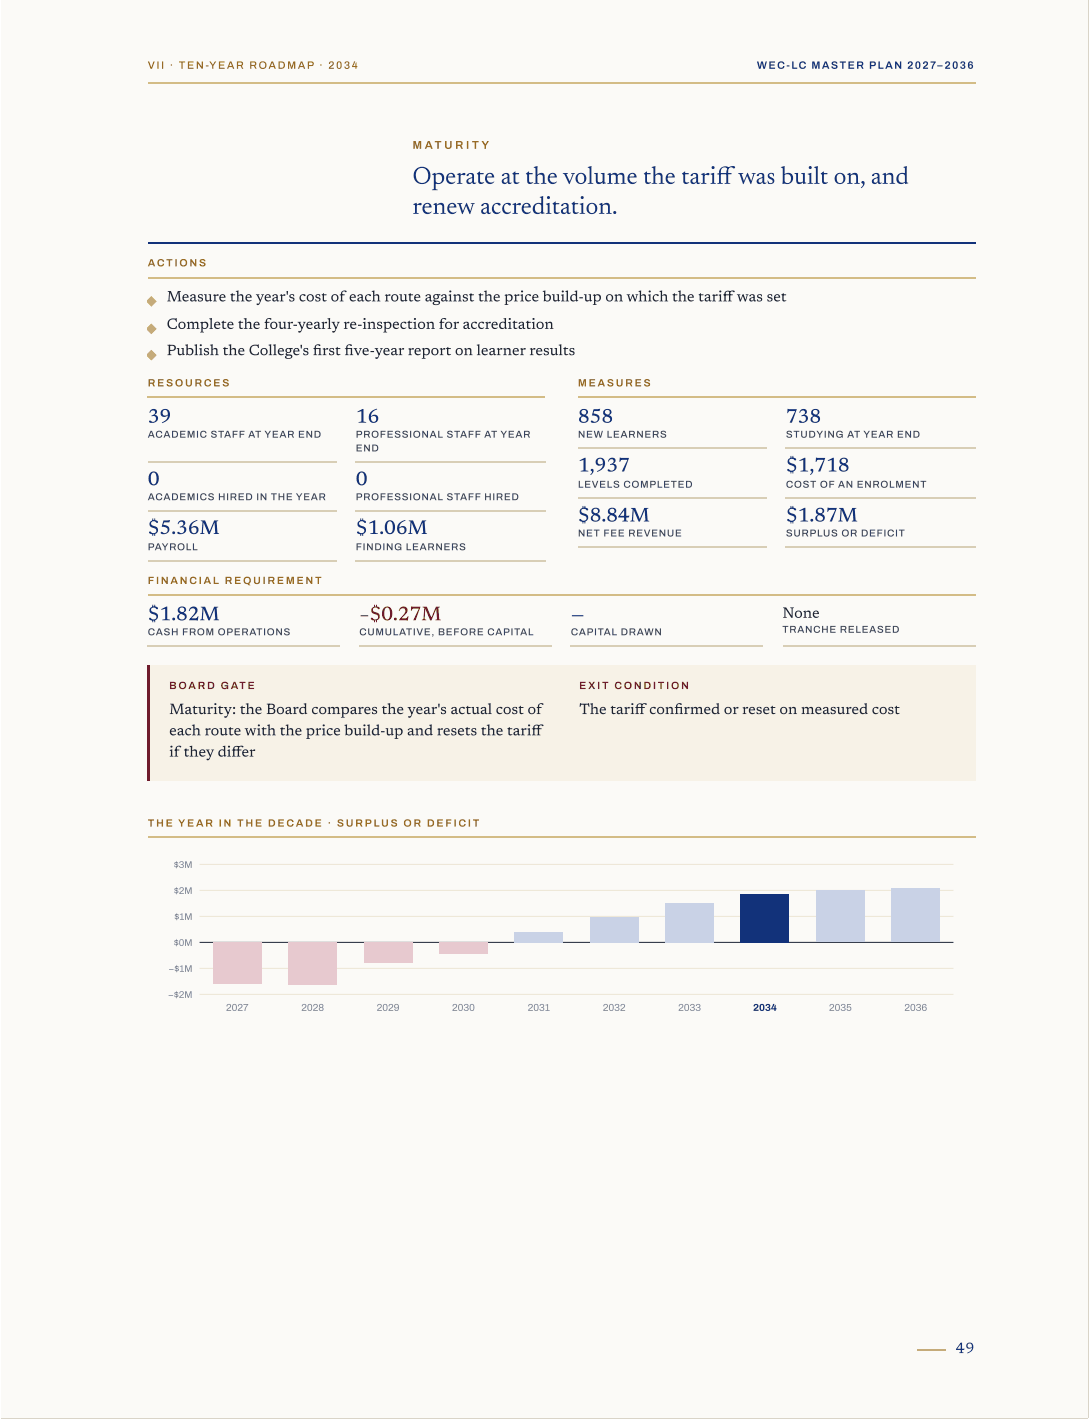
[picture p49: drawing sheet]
<svg xmlns="http://www.w3.org/2000/svg" width="230mm" height="300mm" viewBox="0 0 230 300" stroke-linecap="round" stroke-linejoin="round" font-family="sans-serif">
<defs><g id="words">
<g font-size="5.3" fill="#12327a">
<text x="87.3" y="38.9">Operate at the volume the tarifwas built on, and</text>
<text x="151.6" y="38.9">f</text>
<text x="87.3" y="45.2">renew accreditation.</text>
</g>
<g font-size="4.2" fill="#12327a">
<text x="31.3" y="89.4">39</text>
<text x="75.3" y="89.4">16</text>
<text x="122.3" y="89.4">858</text>
<text x="166.3" y="89.4">738</text>
<text x="122.3" y="99.7">1,937</text>
<text x="166.3" y="99.7">$1,718</text>
<text x="31.3" y="102.7">0</text>
<text x="75.3" y="102.7">0</text>
<text x="31.3" y="113">$5.36M</text>
<text x="75.3" y="113">$1.06M</text>
<text x="122.3" y="110.3">$8.84M</text>
<text x="166.3" y="110.3">$1.87M</text>
<text x="31.3" y="131.2">$1.82M</text>
<text x="120.8" y="131.2">—</text>
</g>
<text font-size="4.2" fill="#6e1a2b" x="76" y="131.2">−$0.27M</text>
<g font-size="3.2" fill="#1e2430">
<text x="35.3" y="63.8">Measure the year's cost ofeach route against the price build-up on which the tarifwas set</text>
<text x="152.9" y="63.8">f</text>
<text x="35.3" y="69.6">Complete the four-yearly re-inspection for accreditation</text>
<text x="35.3" y="75.1">Publish the College's frst fve-year report on learner results</text>
<text x="66.2" y="75.1">i</text>
<text x="72.9" y="75.1">i</text>
<text x="165.5" y="130.7">None</text>
<text x="35.8" y="151.1">Maturity: the Board compares the year's actual cost of</text>
<text x="35.8" y="155.6">each route with the price build-up and resets the tarif</text>
<text x="112.4" y="155.6">f</text>
<text x="122.5" y="151.1">The tarifconfrmed or reset on measured cost</text>
<text x="134.3" y="151.1">f</text>
<text x="142.6" y="151.1">i</text>
<text x="35.8" y="160.1">ifthey difer</text>
<text x="48.9" y="160.1">f</text>
</g>
<text font-size="3.2" fill="#12327a" x="202.2" y="286.3">49</text>
<text font-size="2.4" fill="#96671a" x="87.3" y="31.5">M AT U R I T Y</text>
<text font-size="2.3" fill="#96671a" x="31.3" y="14.6">VII · TEN-YEAR ROADMAP · 2034</text>
<text font-size="2.3" fill="#12327a" x="160.1" y="14.6">WEC-LC MASTER PLAN 2027– 2036</text>
<g font-size="2.2" fill="#96671a">
<text x="31.3" y="56.4">ACT I O N S</text>
<text x="31.3" y="81.8">R E S O U R C E S</text>
<text x="122.3" y="81.8">M E A S U R E S</text>
<text x="31.3" y="123.6">F I N A N C I A L R E Q U I R E M E N T</text>
<text x="31.3" y="174.9">T H E Y E A R I N T H E D E C A D E · S U R P LU S O R D E F I C I T</text>
</g>
<g font-size="2.2" fill="#6e1a2b">
<text x="35.8" y="145.8">B OA R D G AT E</text>
<text x="122.5" y="145.8">E X I T C O N D I T I O N</text>
</g>
<g font-size="2.1" fill="#39435a">
<text x="31.3" y="92.6">ACADEMIC STAFF AT YEAR END</text>
<text x="75.3" y="92.6">PROFESSIONAL STAFF AT YEAR</text>
<text x="75.3" y="95.5">END</text>
<text x="122.3" y="92.6">NEW LEARNERS</text>
<text x="166.3" y="92.6">STUDYING AT YEAR END</text>
<text x="31.3" y="105.8">ACADEMICS HIRED IN THE YEAR</text>
<text x="75.3" y="105.8">PROFESSIONAL STAFF HIRED</text>
<text x="122.3" y="103.2">LEVELS COMPLETED</text>
<text x="166.3" y="103.2">COST OF AN ENROLMENT</text>
<text x="122.3" y="113.5">NET FEE REVENUE</text>
<text x="166.3" y="113.5">SURPLUS OR DEFICIT</text>
<text x="31.3" y="116.4">PAYROLL</text>
<text x="75.3" y="116.4">FINDING LEARNERS</text>
<text x="31.3" y="134.4">CASH FROM OPERATIONS</text>
<text x="76" y="134.4">CUMULATIVE, BEFORE CAPITAL</text>
<text x="120.8" y="134.4">CAPITAL DRAWN</text>
<text x="165.5" y="133.9">TRANCHE RELEASED</text>
</g>
<g font-size="2.1" fill="#7c8496">
<text x="47.8" y="213.9">2027</text>
<text x="63.7" y="213.9">2028</text>
<text x="79.7" y="213.9">2029</text>
<text x="95.6" y="213.9">2030</text>
<text x="111.6" y="213.9">2031</text>
<text x="127.5" y="213.9">2032</text>
<text x="143.5" y="213.9">2033</text>
<text x="175.4" y="213.9">2035</text>
<text x="191.3" y="213.9">2036</text>
</g>
<text font-size="2.1" fill="#12327a" x="159.3" y="213.9">2034</text>
<g font-size="2" fill="#7c8496">
<text x="36.8" y="183.6">$3M</text>
<text x="36.8" y="189.1">$2M</text>
<text x="36.9" y="194.6">$1M</text>
<text x="36.8" y="200.1">$0M</text>
<text x="35.6" y="205.6">−$1M</text>
<text x="35.5" y="211.1">−$2M</text>
</g>
</g></defs>
<g fill="#d9d4c8">
<path d="M.3 0h229.9v300h-229.9z"/>
<path d="M.3 0h230v300h-230z"/>
</g>
<path d="M.3 0h229.9v300h-229.9z" fill="#fbfaf7"/>
<path d="M31.2 17.6h175.2M31.2 58.9h175.2M31.2 84h84.2M122.2 84h84.2M31.2 125.8h175.2" fill="none" stroke="#d3bc86" stroke-width=".26"/>
<path d="M31.2 51.5h175.2" fill="none" stroke="#12327a" stroke-width=".26"/>
<g fill="none" stroke="#d8ceb6" stroke-width=".26">
<path d="M31.2 97.8h40M75.1 97.8h40.3M122.2 94.9h40M166.2 94.9h40.2M31.2 108.1h40M31.2 118.7h40M75.1 108.1h40.3M75.1 118.7h40.3M122.2 105.4h40M122.2 115.8h40M166.2 105.4h40.2M166.2 115.8h40.2"/>
<path d="M31.2 136.7h40.8M75.9 136.7h40.8M120.6 136.7h40.8M165.6 136.7h40.8"/>
</g>
<path d="M31.2 140.8h175.2v24.3h-175.2z" fill="#f7f2e7"/>
<path d="M31.2 140.8h.5v24.3h-.5z" fill="#6e1a2b"/>
<path d="M31.2 177.1h175.2" fill="none" stroke="#d3bc86" stroke-width=".26"/>
<path d="M42.2 193.9h159.5M42.2 188.4h159.5M42.2 182.9h159.5M42.2 210.4h159.5M42.2 204.9h159.5" fill="none" stroke="#ede6d5" stroke-width=".21"/>
<path d="M42.2 199.4h159.5" fill="none" stroke="#1e2430" stroke-width=".21"/>
<g fill="#e7c9cf">
<path d="M45.1 199.4h10.2v8.7h-10.2z"/>
<path d="M61 199.4h10.2v9h-10.2z"/>
<path d="M77 199.4h10.2v4.2h-10.2z"/>
<path d="M92.9 199.4h10.2v2.5h-10.2z"/>
</g>
<g fill="#c9d2e6">
<path d="M108.9 197.2h10.2v2.2h-10.2z"/>
<path d="M124.8 194h10.2v5.4h-10.2z"/>
<path d="M140.8 191h10.2v8.4h-10.2z"/>
</g>
<path d="M156.7 189.1h10.2v10.3h-10.2z" fill="#12327a"/>
<g fill="#c9d2e6">
<path d="M172.7 188.4h10.2v11h-10.2z"/>
<path d="M188.6 188h10.2v11.4h-10.2z"/>
</g>
<g fill="#d9a83c">
<path d="M32 62.6l1.1 1.2-1.1 1.1-.8-1.1z"/>
<path d="M32 68.5l1.1 1.1-1.1 1.1-.8-1.1z"/>
<path d="M32 74l1.1 1.1-1.1 1.2-.8-1.2z"/>
</g>
<path d="M193.9 285.6h6.1" fill="none" stroke="#d9a83c" stroke-width=".26"/>
<use href="#words"/>
</svg>
